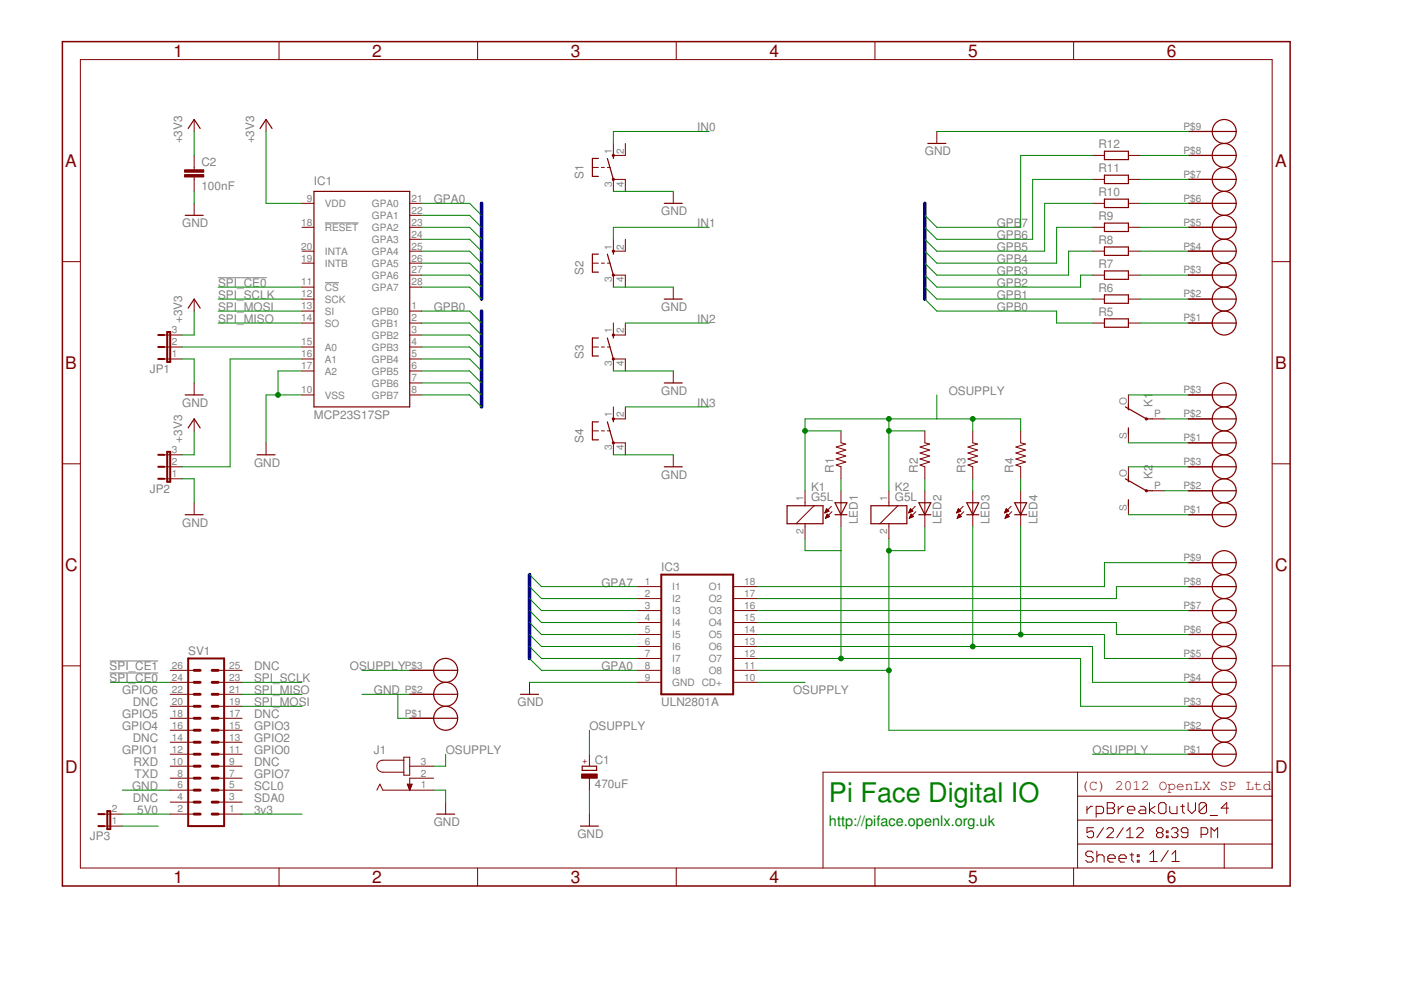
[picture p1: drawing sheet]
<svg xmlns="http://www.w3.org/2000/svg" width="297mm" height="210mm" viewBox="0 0 297 210" stroke-linecap="round" stroke-linejoin="round" font-family="sans-serif">
<defs><g id="words">
<text font-size="5.7" fill="#008000" x="175.8" y="170.1">Pi Face Digital IO</text>
<g font-size="3.7" fill="#800000">
<text x="36.8" y="12">1</text>
<text x="78.9" y="12">2</text>
<text x="121" y="12">3</text>
<text x="163.1" y="12">4</text>
<text x="205.2" y="12">5</text>
<text x="247.4" y="12">6</text>
<text x="13.8" y="35.4">A</text>
<text x="270.3" y="35.4">A</text>
<text x="13.8" y="78.2">B</text>
<text x="270.3" y="78.2">B</text>
<text x="13.8" y="121.1">C</text>
<text x="270.3" y="121.1">C</text>
<text x="13.8" y="163.9">D</text>
<text x="270.3" y="163.9">D</text>
<text x="36.8" y="187.3">1</text>
<text x="78.9" y="187.3">2</text>
<text x="121" y="187.3">3</text>
<text x="163.1" y="187.3">4</text>
<text x="205.2" y="187.3">5</text>
<text x="247.4" y="187.3">6</text>
</g>
<text font-size="3.1" fill="#800000" x="229.1" y="167.5">(C) 2012 OpenLX SP Ltd</text>
<text font-size="3.1" fill="#008000" x="175.8" y="175.2">http://piface.openlx.org.uk</text>
<g font-size="2.5" fill="#808080">
<text x="147.8" y="27.9">IN0</text>
<text x="38.6" y="30.4" transform="rotate(-90 38.6 30.4)">+3V3</text>
<text x="42.7" y="35.1">C2</text>
<text x="53.9" y="30.4" transform="rotate(-90 53.9 30.4)">+3V3</text>
<text x="196.1" y="32.9">GND</text>
<text x="232.9" y="31.5">R12</text>
<text x="42.7" y="40.2">100nF</text>
<text x="66.6" y="39.3">IC1</text>
<text x="123.7" y="38" transform="rotate(-90 123.7 38)">S1</text>
<text x="232.9" y="41.6">R10</text>
<text x="232.9" y="36.5">R11</text>
<text x="92" y="43.1">GPA0</text>
<text x="140.2" y="45.6">GND</text>
<text x="232.9" y="46.7">R9</text>
<text x="38.6" y="48.2">GND</text>
<text x="147.8" y="48.2">IN1</text>
<text x="211.3" y="53.3">GPB5</text>
<text x="211.3" y="50.7">GPB6</text>
<text x="211.3" y="48.2">GPB</text>
<text x="216.6" y="48.2">7</text>
<text x="232.9" y="51.8">R8</text>
<text x="123.7" y="58.3" transform="rotate(-90 123.7 58.3)">S2</text>
<text x="211.3" y="58.3">GPB3</text>
<text x="211.3" y="55.8">GPB4</text>
<text x="232.9" y="56.8">R7</text>
<text x="46.2" y="66">SPI_MOSI</text>
<text x="46.2" y="63.4">SPI_SCLK</text>
<text x="46.2" y="60.9">SPI_CE0</text>
<text x="92" y="66">GPB0</text>
<text x="140.2" y="66">GND</text>
<text x="211.3" y="66">GPB0</text>
<text x="211.3" y="63.4">GPB1</text>
<text x="211.3" y="60.9">GPB2</text>
<text x="232.9" y="61.9">R6</text>
<text x="38.6" y="68.5" transform="rotate(-90 38.6 68.5)">+3V3</text>
<text x="46.2" y="68.5">SPI_MISO</text>
<text x="147.8" y="68.5">IN2</text>
<text x="232.9" y="67">R5</text>
<text x="123.7" y="76.1" transform="rotate(-90 123.7 76.1)">S3</text>
<text x="31.8" y="79.2">JP1</text>
<text x="140.2" y="83.7">GND</text>
<text x="201.2" y="83.7">OSUPPLY</text>
<text x="38.6" y="86.3">GND</text>
<text x="66.6" y="88.8">MCP23S17SP</text>
<text x="147.8" y="86.3">IN3</text>
<text x="244.3" y="86.3" transform="rotate(-90 244.3 86.3)">K1</text>
<text x="38.6" y="93.9" transform="rotate(-90 38.6 93.9)">+3V3</text>
<text x="123.7" y="93.9" transform="rotate(-90 123.7 93.9)">S4</text>
<text x="53.9" y="99">GND</text>
<text x="140.2" y="101.5">GND</text>
<text x="176.8" y="100.2" transform="rotate(-90 176.8 100.2)">R1</text>
<text x="194.6" y="100.2" transform="rotate(-90 194.6 100.2)">R2</text>
<text x="204.7" y="100.2" transform="rotate(-90 204.7 100.2)">R3</text>
<text x="214.9" y="100.2" transform="rotate(-90 214.9 100.2)">R4</text>
<text x="244.3" y="101.5" transform="rotate(-90 244.3 101.5)">K2</text>
<text x="31.8" y="104.6">JP2</text>
<text x="172" y="106.2">G5L</text>
<text x="172" y="104.1">K1</text>
<text x="189.7" y="106.2">G5L</text>
<text x="189.7" y="104.1">K2</text>
<text x="38.6" y="111.7">GND</text>
<text x="181.9" y="111.2" transform="rotate(-90 181.9 111.2)">LED1</text>
<text x="199.6" y="111.2" transform="rotate(-90 199.6 111.2)">LED2</text>
<text x="209.8" y="111.2" transform="rotate(-90 209.8 111.2)">LED3</text>
<text x="219.9" y="111.2" transform="rotate(-90 219.9 111.2)">LED4</text>
<text x="127.5" y="124.4">GPA7</text>
<text x="140.2" y="121.1">IC3</text>
<text x="23.2" y="142.1">SPI_CE1</text>
<text x="39.9" y="138.8">SV1</text>
<text x="53.9" y="142.1">DNC</text>
<text x="74.2" y="142.1">OSUPPLY</text>
<text x="127.5" y="142.1">GPA0</text>
<text x="23.2" y="144.7">SPI_CE0</text>
<text x="25.9" y="147.2">GPIO6</text>
<text x="28.1" y="149.8">DNC</text>
<text x="53.9" y="149.8">SPI_MOSI</text>
<text x="53.9" y="147.2">SPI_MISO</text>
<text x="53.9" y="144.7">SPI_SCLK</text>
<text x="79.3" y="147.2">GND</text>
<text x="109.7" y="149.8">GND</text>
<text x="140.2" y="149.8">ULN2801A</text>
<text x="168.1" y="147.2">OSUPPLY</text>
<text x="25.9" y="154.8">GPIO4</text>
<text x="25.9" y="152.3">GPIO5</text>
<text x="53.9" y="154.8">GPIO3</text>
<text x="53.9" y="152.3">DNC</text>
<text x="125" y="154.8">OSUPPLY</text>
<text x="25.9" y="159.9">GPIO1</text>
<text x="28.1" y="157.4">DNC</text>
<text x="53.9" y="159.9">GPIO0</text>
<text x="53.9" y="157.4">GPIO2</text>
<text x="79.3" y="159.9">J1</text>
<text x="94.5" y="159.9">OSUPPLY</text>
<text x="126.1" y="162">C1</text>
<text x="231.6" y="159.9">OSUPPLY</text>
<text x="28" y="167.5">GND</text>
<text x="28.3" y="162.5">RXD</text>
<text x="28.6" y="165">TXD</text>
<text x="53.9" y="167.5">SCL0</text>
<text x="53.9" y="165">GPIO7</text>
<text x="53.9" y="162.5">DNC</text>
<text x="126.1" y="167.1">470uF</text>
<text x="28.1" y="170.1">DNC</text>
<text x="29.1" y="172.6">5V0</text>
<text x="53.9" y="172.6">3v3</text>
<text x="53.9" y="170.1">SDA0</text>
<text x="19.1" y="178.2">JP3</text>
<text x="92" y="175.2">GND</text>
<text x="122.4" y="177.7">GND</text>
</g>
<g font-size="2.1" fill="#808080">
<text x="250.9" y="27.5">P$9</text>
<text x="129.7" y="32.6" transform="rotate(-90 129.7 32.6)">1</text>
<text x="132.2" y="32.6" transform="rotate(-90 132.2 32.6)">2</text>
<text x="250.9" y="32.6">P$8</text>
<text x="129.7" y="39.6" transform="rotate(-90 129.7 39.6)">3</text>
<text x="132.2" y="39.6" transform="rotate(-90 132.2 39.6)">4</text>
<text x="250.9" y="37.7">P$7</text>
<text x="63.8" y="47.8">18</text>
<text x="65" y="42.8">9</text>
<text x="68.9" y="43.9">VDD</text>
<text x="78.8" y="43.9">GPA0</text>
<text x="78.8" y="46.4">GPA1</text>
<text x="87.2" y="42.8">21</text>
<text x="87.2" y="45.3">22</text>
<text x="87.2" y="47.8">23</text>
<text x="250.9" y="47.8">P$5</text>
<text x="250.9" y="42.8">P$6</text>
<text x="63.8" y="52.9">20</text>
<text x="68.9" y="48.9">RESET</text>
<text x="78.8" y="48.9">GPA2</text>
<text x="78.8" y="51.5">GPA3</text>
<text x="87.2" y="50.4">24</text>
<text x="87.2" y="52.9">25</text>
<text x="129.7" y="52.9" transform="rotate(-90 129.7 52.9)">1</text>
<text x="132.2" y="52.9" transform="rotate(-90 132.2 52.9)">2</text>
<text x="250.9" y="52.9">P$4</text>
<text x="63.8" y="55.4">19</text>
<text x="68.9" y="54">INTA</text>
<text x="68.9" y="56.6">INTB</text>
<text x="78.8" y="54">GPA4</text>
<text x="78.8" y="56.6">GPA5</text>
<text x="78.8" y="59.1">GPA6</text>
<text x="87.2" y="55.4">26</text>
<text x="87.2" y="58">27</text>
<text x="129.7" y="59.9" transform="rotate(-90 129.7 59.9)">3</text>
<text x="132.2" y="59.9" transform="rotate(-90 132.2 59.9)">4</text>
<text x="250.9" y="58">P$3</text>
<text x="63.8" y="60.5">11</text>
<text x="63.8" y="63.1">12</text>
<text x="63.8" y="65.6">13</text>
<text x="68.9" y="61.6">CS</text>
<text x="68.9" y="64.2">SCK</text>
<text x="78.8" y="61.6">GPA7</text>
<text x="87.2" y="65.6">1</text>
<text x="87.2" y="60.5">28</text>
<text x="250.9" y="63.1">P$2</text>
<text x="36.4" y="70.7">3</text>
<text x="63.8" y="68.1">14</text>
<text x="68.9" y="66.7">SI</text>
<text x="68.9" y="69.3">SO</text>
<text x="78.8" y="66.7">GPB0</text>
<text x="78.8" y="69.3">GPB1</text>
<text x="78.8" y="71.8">GPB2</text>
<text x="87.2" y="68.1">2</text>
<text x="87.2" y="70.7">3</text>
<text x="129.7" y="70.7" transform="rotate(-90 129.7 70.7)">1</text>
<text x="132.2" y="70.7" transform="rotate(-90 132.2 70.7)">2</text>
<text x="250.9" y="68.1">P$1</text>
<text x="36.4" y="75.8">1</text>
<text x="36.4" y="73.2">2</text>
<text x="63.8" y="73.2">15</text>
<text x="63.8" y="75.8">16</text>
<text x="68.9" y="74.3">A0</text>
<text x="68.9" y="76.9">A1</text>
<text x="78.8" y="74.3">GPB3</text>
<text x="78.8" y="76.9">GPB4</text>
<text x="87.2" y="73.2">4</text>
<text x="87.2" y="75.8">5</text>
<text x="129.7" y="77.7" transform="rotate(-90 129.7 77.7)">3</text>
<text x="132.2" y="77.7" transform="rotate(-90 132.2 77.7)">4</text>
<text x="63.8" y="78.3">17</text>
<text x="63.8" y="83.4">10</text>
<text x="68.9" y="79.4">A2</text>
<text x="78.8" y="79.4">GPB5</text>
<text x="78.8" y="82">GPB6</text>
<text x="87.2" y="78.3">6</text>
<text x="87.2" y="80.8">7</text>
<text x="87.2" y="83.4">8</text>
<text x="250.9" y="83.4">P$3</text>
<text x="68.9" y="84.5">VSS</text>
<text x="78.8" y="84.5">GPB7</text>
<text x="129.7" y="88.5" transform="rotate(-90 129.7 88.5)">1</text>
<text x="132.2" y="88.5" transform="rotate(-90 132.2 88.5)">2</text>
<text x="238.9" y="85.9" transform="rotate(-90 238.9 85.9)">O</text>
<text x="244.7" y="88.5">P</text>
<text x="250.9" y="88.5">P$2</text>
<text x="129.7" y="95.4" transform="rotate(-90 129.7 95.4)">3</text>
<text x="132.2" y="95.4" transform="rotate(-90 132.2 95.4)">4</text>
<text x="238.9" y="93.1" transform="rotate(-90 238.9 93.1)">S</text>
<text x="250.9" y="93.5">P$1</text>
<text x="36.4" y="101.2">1</text>
<text x="36.4" y="98.6">2</text>
<text x="36.4" y="96.1">3</text>
<text x="238.9" y="101.2" transform="rotate(-90 238.9 101.2)">O</text>
<text x="250.9" y="98.6">P$3</text>
<text x="170.3" y="106.2" transform="rotate(-90 170.3 106.2)">1</text>
<text x="188.1" y="106.2" transform="rotate(-90 188.1 106.2)">1</text>
<text x="244.7" y="103.7">P</text>
<text x="250.9" y="103.7">P$2</text>
<text x="170.3" y="113.2" transform="rotate(-90 170.3 113.2)">2</text>
<text x="188.1" y="113.2" transform="rotate(-90 188.1 113.2)">2</text>
<text x="238.9" y="108.4" transform="rotate(-90 238.9 108.4)">S</text>
<text x="250.9" y="108.8">P$1</text>
<text x="250.9" y="118.9">P$9</text>
<text x="136.7" y="124">1</text>
<text x="142.5" y="125.1">I1</text>
<text x="150.3" y="125.1">O1</text>
<text x="157.8" y="124">18</text>
<text x="250.9" y="124">P$8</text>
<text x="136.7" y="126.6">2</text>
<text x="136.7" y="129.1">3</text>
<text x="136.7" y="131.6">4</text>
<text x="142.5" y="127.7">I2</text>
<text x="142.5" y="130.2">I3</text>
<text x="150.3" y="127.7">O2</text>
<text x="150.3" y="130.2">O3</text>
<text x="157.8" y="126.6">17</text>
<text x="157.8" y="129.1">16</text>
<text x="157.8" y="131.6">15</text>
<text x="250.9" y="129.1">P$7</text>
<text x="136.7" y="134.2">5</text>
<text x="136.7" y="136.7">6</text>
<text x="142.5" y="132.7">I4</text>
<text x="142.5" y="135.3">I5</text>
<text x="142.5" y="137.8">I6</text>
<text x="150.3" y="132.7">O4</text>
<text x="150.3" y="135.3">O5</text>
<text x="150.3" y="137.8">O6</text>
<text x="157.8" y="134.2">14</text>
<text x="157.8" y="136.7">13</text>
<text x="250.9" y="134.2">P$6</text>
<text x="36.5" y="141.8">26</text>
<text x="48.6" y="141.8">25</text>
<text x="85.8" y="141.8">P$3</text>
<text x="136.7" y="139.2">7</text>
<text x="136.7" y="141.8">8</text>
<text x="142.5" y="140.4">I7</text>
<text x="142.5" y="142.9">I8</text>
<text x="150.3" y="142.9">O8</text>
<text x="150.3" y="140.4">O7</text>
<text x="157.8" y="141.8">11</text>
<text x="157.8" y="139.2">12</text>
<text x="250.9" y="139.2">P$5</text>
<text x="36.5" y="149.4">20</text>
<text x="36.5" y="146.9">22</text>
<text x="36.5" y="144.3">24</text>
<text x="48.6" y="149.4">19</text>
<text x="48.6" y="146.9">21</text>
<text x="48.6" y="144.3">23</text>
<text x="85.8" y="146.9">P$2</text>
<text x="136.7" y="144.3">9</text>
<text x="142.5" y="145.4">GND CD+</text>
<text x="157.8" y="144.3">10</text>
<text x="250.9" y="149.4">P$3</text>
<text x="250.9" y="144.3">P$4</text>
<text x="36.5" y="154.5">16</text>
<text x="36.5" y="151.9">18</text>
<text x="48.6" y="154.5">15</text>
<text x="48.6" y="151.9">17</text>
<text x="85.8" y="151.9">P$1</text>
<text x="250.9" y="154.5">P$2</text>
<text x="36.5" y="159.6">12</text>
<text x="36.5" y="157">14</text>
<text x="48.6" y="159.6">11</text>
<text x="48.6" y="157">13</text>
<text x="250.9" y="159.6">P$1</text>
<text x="36.5" y="162.1">10</text>
<text x="37.6" y="167.2">6</text>
<text x="37.6" y="164.6">8</text>
<text x="48.6" y="167.2">5</text>
<text x="48.6" y="164.6">7</text>
<text x="48.6" y="162.1">9</text>
<text x="89.2" y="162.1">3</text>
<text x="89.2" y="164.6">2</text>
<text x="89.2" y="167.2">1</text>
<text x="23.7" y="172.3">2</text>
<text x="37.6" y="172.3">2</text>
<text x="37.6" y="169.7">4</text>
<text x="48.6" y="172.3">1</text>
<text x="48.6" y="169.7">3</text>
<text x="23.7" y="174.8">1</text>
</g>
<text font-size="1.8" fill="#800000" x="124.4" y="162.1" transform="rotate(-90 124.4 162.1)">+</text>
</g></defs>
<g fill="#808080" stroke="#808080" stroke-width=".21">
<path d="M23.2 140.1h10.3z"/>
<path d="M23.2 142.7h10.3z"/>
<path d="M68.9 59.9h3z"/>
<path d="M68.9 47.3h7.1z"/>
<path d="M46.2 58.9h10.4z"/>
</g>
<g fill="#800000" stroke="#800000" stroke-width=".21">
<path d="M64 60.9h2.6z"/>
<path d="M64 63.4h2.6z"/>
<path d="M64 66h2.6z"/>
<path d="M64 68.5h2.6z"/>
<path d="M64 73.6h2.6z"/>
<path d="M64 76.1h2.6z"/>
<path d="M64 78.7h2.6z"/>
<path d="M64 48.2h2.6z"/>
<path d="M64 53.3h2.6z"/>
<path d="M64 55.8h2.6z"/>
<path d="M86.9 66h2.5z"/>
<path d="M86.9 68.5h2.5z"/>
<path d="M86.9 71h2.5z"/>
<path d="M86.9 73.6h2.5z"/>
<path d="M86.9 76.1h2.5z"/>
<path d="M86.9 78.7h2.5z"/>
<path d="M86.9 81.2h2.5z"/>
<path d="M86.9 83.7h2.5z"/>
<path d="M86.9 43.1h2.5z"/>
<path d="M86.9 45.7h2.5z"/>
<path d="M86.9 48.2h2.5z"/>
<path d="M86.9 50.7h2.5z"/>
<path d="M86.9 53.3h2.5z"/>
<path d="M86.9 55.8h2.5z"/>
<path d="M86.9 58.3h2.5z"/>
<path d="M86.9 60.9h2.5z"/>
<path d="M64 43.1h2.6z"/>
<path d="M64 83.7h2.6z"/>
<path d="M198.6 27.9v2.5z"/>
<path d="M56.4 93.9v2.5z"/>
<path d="M170.7 111.7v2.5z"/>
<path d="M170.7 104.1v2.5z"/>
<path d="M170.7 111v.7z"/>
<path d="M170.7 106.6v.6z"/>
<path d="M168.8 111l3.8-3.8z"/>
<path d="M239.2 83.7v2.6z"/>
<path d="M239.2 91.4v2.5z"/>
<path d="M244.3 88.8h2.6z"/>
<path d="M188.5 111.7v2.5z"/>
<path d="M188.5 104.1v2.5z"/>
<path d="M188.5 111v.7z"/>
<path d="M188.5 106.6v.6z"/>
<path d="M186.6 111l3.8-3.8z"/>
<path d="M239.2 99v2.5z"/>
<path d="M239.2 106.6v2.5z"/>
<path d="M244.3 104.1h2.6z"/>
<path d="M178.3 109.1v2.6z"/>
<path d="M178.3 104.1v2.5z"/>
<path d="M178.3 106.6v2.5z"/>
<path d="M176.3 107.4l-1.4 1.4z"/>
<path d="M176.4 108.5l-1.4 1.4z"/>
<path d="M175.3 107.9l-.4 .9z"/>
<path d="M175.3 107.9l.5 .5z"/>
<path d="M174.9 108.8l.9-.4z"/>
<path d="M174.9 108.6h.3z"/>
<path d="M175 108.5h.4z"/>
<path d="M175 108.4h.7z"/>
<path d="M175.1 108.3h.6z"/>
<path d="M175.1 108.1h.4z"/>
<path d="M175.2 108h.2z"/>
<path d="M175.4 109l-.4 .9z"/>
<path d="M175.4 109l.5 .5z"/>
<path d="M175 109.9l.9-.4z"/>
<path d="M175.1 109.7h.3z"/>
<path d="M175.1 109.6h.6z"/>
<path d="M175.2 109.5h.6z"/>
<path d="M175.2 109.3h.5z"/>
<path d="M175.3 109.2h.3z"/>
<path d="M175.3 109.1h.2z"/>
<path d="M269.7 179v5z"/>
<path d="M269.7 173.9v5.1z"/>
<path d="M269.7 168.8v5.1z"/>
<path d="M269.7 163.7v5.1z"/>
<path d="M174.5 163.7v20.3z"/>
<path d="M174.5 163.7h54z"/>
<path d="M228.5 163.7h41.2z"/>
<path d="M259.6 179v5z"/>
<path d="M259.6 179h10.1z"/>
<path d="M228.5 179h31.1z"/>
<path d="M228.5 179v5z"/>
<path d="M228.5 173.9v5.1z"/>
<path d="M228.5 173.9h41.2z"/>
<path d="M228.5 168.8v5.1z"/>
<path d="M228.5 168.8h41.2z"/>
<path d="M228.5 163.7v5.1z"/>
<path d="M230.5 171v1.5z"/>
<path d="M230.5 171.7l.7-.7z"/>
<path d="M231.2 171h.4z"/>
<path d="M232.4 171v2.3z"/>
<path d="M232.4 171h1.2z"/>
<path d="M233.6 171l.4 .3z"/>
<path d="M234 171.3v.8z"/>
<path d="M234 172.1l-.4 .4z"/>
<path d="M232.4 172.5h1.2z"/>
<path d="M234.8 170.2v2.3z"/>
<path d="M234.8 170.2h1.1z"/>
<path d="M235.9 170.2l.4 .4z"/>
<path d="M236.3 170.6v.4z"/>
<path d="M236.3 171l-.4 .3z"/>
<path d="M235.9 171.3l.4 .4z"/>
<path d="M236.3 171.7v.4z"/>
<path d="M236.3 172.1l-.4 .4z"/>
<path d="M234.8 172.5h1.1z"/>
<path d="M234.8 171.3h1.1z"/>
<path d="M237.1 171v1.5z"/>
<path d="M237.9 171l-.8 .7z"/>
<path d="M237.9 171h.4z"/>
<path d="M239.4 172.5h.8z"/>
<path d="M239 172.1l.4 .4z"/>
<path d="M239 171.3v.8z"/>
<path d="M239 171.3l.4-.3z"/>
<path d="M239.4 171h.8z"/>
<path d="M240.2 171l.4 .3z"/>
<path d="M240.6 171.3v.4z"/>
<path d="M239 171.7h1.6z"/>
<path d="M241.8 171h.7z"/>
<path d="M242.5 171l.4 .3z"/>
<path d="M242.9 171.3v1.2z"/>
<path d="M241.8 172.5h1.1z"/>
<path d="M241.4 172.1l.4 .4z"/>
<path d="M241.4 172.1l.4-.4z"/>
<path d="M241.8 171.7h1.1z"/>
<path d="M243.7 170.2v2.3z"/>
<path d="M243.7 171.7l1.2 .8z"/>
<path d="M243.7 171.7l1.2-.7z"/>
<path d="M246.1 170.2h.7z"/>
<path d="M245.7 170.6l.4-.4z"/>
<path d="M245.7 170.6v1.5z"/>
<path d="M245.7 172.1l.4 .4z"/>
<path d="M246.1 172.5h.7z"/>
<path d="M246.8 172.5l.4-.4z"/>
<path d="M247.2 170.6v1.5z"/>
<path d="M246.8 170.2l.4 .4z"/>
<path d="M248 171v1.1z"/>
<path d="M248 172.1l.4 .4z"/>
<path d="M248.4 172.5h1.2z"/>
<path d="M249.6 171v1.5z"/>
<path d="M250.7 170.6v1.5z"/>
<path d="M250.7 172.1l.4 .4z"/>
<path d="M250.3 171h.8z"/>
<path d="M251.9 170.2v1.5z"/>
<path d="M251.9 171.7l.8 .8z"/>
<path d="M252.7 172.5l.8-.8z"/>
<path d="M253.5 170.2v1.5z"/>
<path d="M254.2 170.6v1.5z"/>
<path d="M254.2 170.6l.4-.4z"/>
<path d="M254.6 170.2h.8z"/>
<path d="M255.4 170.2l.4 .4z"/>
<path d="M255.8 170.6v1.5z"/>
<path d="M255.8 172.1l-.4 .4z"/>
<path d="M254.6 172.5h.8z"/>
<path d="M254.2 172.1l.4 .4z"/>
<path d="M254.2 172.1l1.6-1.5z"/>
<path d="M256.6 172.9h1.5z"/>
<path d="M260.1 170.2v2.3z"/>
<path d="M258.9 171.3l1.2-1.1z"/>
<path d="M258.9 171.3h1.6z"/>
<path d="M230.5 175.5h1.4z"/>
<path d="M230.5 175.5v1z"/>
<path d="M230.5 176.5l.7-.3z"/>
<path d="M231.2 176.2h.3z"/>
<path d="M231.5 176.2l.4 .3z"/>
<path d="M231.9 176.5v.7z"/>
<path d="M231.9 177.2l-.4 .4z"/>
<path d="M230.8 177.6h.7z"/>
<path d="M230.5 177.2l.3 .4z"/>
<path d="M234 175.5l-1.4 2.1z"/>
<path d="M234.7 177.6h1.4z"/>
<path d="M236.1 176.2l-1.4 1.4z"/>
<path d="M236.1 175.8v.4z"/>
<path d="M235.7 175.5l.4 .3z"/>
<path d="M235 175.5h.7z"/>
<path d="M235 175.5l-.3 .3z"/>
<path d="M238.2 175.5l-1.4 2.1z"/>
<path d="M238.9 176.2l.7-.7z"/>
<path d="M239.6 175.5v2.1z"/>
<path d="M238.9 177.6h1.4z"/>
<path d="M241 177.6h1.4z"/>
<path d="M242.4 176.2l-1.4 1.4z"/>
<path d="M242.4 175.8v.4z"/>
<path d="M242 175.5l.4 .3z"/>
<path d="M241.3 175.5h.7z"/>
<path d="M241.3 175.5l-.3 .3z"/>
<path d="M245.5 175.5l-.3 .3z"/>
<path d="M245.5 175.5h.7z"/>
<path d="M246.2 175.5l.4 .3z"/>
<path d="M246.6 175.8v.4z"/>
<path d="M246.6 176.2l-.4 .3z"/>
<path d="M246.2 176.5l.4 .4z"/>
<path d="M246.6 176.9v.3z"/>
<path d="M246.6 177.2l-.4 .4z"/>
<path d="M245.5 177.6h.7z"/>
<path d="M245.2 177.2l.3 .4z"/>
<path d="M245.2 176.9v.3z"/>
<path d="M245.5 176.5l-.3 .4z"/>
<path d="M245.2 176.2l.3 .3z"/>
<path d="M245.2 175.8v.4z"/>
<path d="M245.5 176.5h.7z"/>
<path d="M247.3 176.2h.3z"/>
<path d="M247.6 176.2v.3z"/>
<path d="M247.3 176.5h.3z"/>
<path d="M247.3 176.2v.3z"/>
<path d="M247.3 177.2h.3z"/>
<path d="M247.6 177.2v.4z"/>
<path d="M247.3 177.6h.3z"/>
<path d="M247.3 177.2v.4z"/>
<path d="M248.7 175.5l-.4 .3z"/>
<path d="M248.7 175.5h.7z"/>
<path d="M249.4 175.5l.3 .3z"/>
<path d="M249.7 175.8v.4z"/>
<path d="M249.7 176.2l-.3 .3z"/>
<path d="M249 176.5h.4z"/>
<path d="M249.4 176.5l.3 .4z"/>
<path d="M249.7 176.9v.3z"/>
<path d="M249.7 177.2l-.3 .4z"/>
<path d="M248.7 177.6h.7z"/>
<path d="M248.3 177.2l.4 .4z"/>
<path d="M250.4 177.2l.4 .4z"/>
<path d="M250.8 177.6h.7z"/>
<path d="M251.5 177.6l.4-.4z"/>
<path d="M251.9 175.8v1.4z"/>
<path d="M251.5 175.5l.4 .3z"/>
<path d="M250.8 175.5h.7z"/>
<path d="M250.8 175.5l-.4 .3z"/>
<path d="M250.4 175.8v.4z"/>
<path d="M250.4 176.2l.4 .3z"/>
<path d="M250.8 176.5h1.1z"/>
<path d="M254.7 175.5v2.1z"/>
<path d="M254.7 175.5h1z"/>
<path d="M255.7 175.5l.4 .3z"/>
<path d="M256.1 175.8v.7z"/>
<path d="M256.1 176.5l-.4 .4z"/>
<path d="M254.7 176.9h1z"/>
<path d="M256.8 175.5v2.1z"/>
<path d="M256.8 175.5l.7 .7z"/>
<path d="M257.5 176.2l.7-.7z"/>
<path d="M258.2 175.5v2.1z"/>
<path d="M244.6 180.3l-.8 .8z"/>
<path d="M244.6 180.3v2.4z"/>
<path d="M243.8 182.7h1.6z"/>
<path d="M247.7 180.3l-1.6 2.4z"/>
<path d="M248.5 181.1l.8-.8z"/>
<path d="M249.3 180.3v2.4z"/>
<path d="M248.5 182.7h1.5z"/>
<path d="M231.4 180.5l.4 .3z"/>
<path d="M230.6 180.5h.8z"/>
<path d="M230.2 180.8l.4-.3z"/>
<path d="M230.2 180.8v.4z"/>
<path d="M230.2 181.2l.4 .4z"/>
<path d="M230.6 181.6h.8z"/>
<path d="M231.4 181.6l.4 .4z"/>
<path d="M231.8 182v.4z"/>
<path d="M231.8 182.4l-.4 .4z"/>
<path d="M230.6 182.8h.8z"/>
<path d="M230.2 182.4l.4 .4z"/>
<path d="M232.6 180.5v2.3z"/>
<path d="M232.6 181.6l.3-.4z"/>
<path d="M232.9 181.2h.8z"/>
<path d="M233.7 181.2l.4 .4z"/>
<path d="M234.1 181.6v1.2z"/>
<path d="M235.3 182.8h.7z"/>
<path d="M234.9 182.4l.4 .4z"/>
<path d="M234.9 181.6v.8z"/>
<path d="M234.9 181.6l.4-.4z"/>
<path d="M235.3 181.2h.7z"/>
<path d="M236 181.2l.4 .4z"/>
<path d="M236.4 181.6v.4z"/>
<path d="M234.9 182h1.5z"/>
<path d="M237.6 182.8h.8z"/>
<path d="M237.2 182.4l.4 .4z"/>
<path d="M237.2 181.6v.8z"/>
<path d="M237.2 181.6l.4-.4z"/>
<path d="M237.6 181.2h.8z"/>
<path d="M238.4 181.2l.4 .4z"/>
<path d="M238.8 181.6v.4z"/>
<path d="M237.2 182h1.6z"/>
<path d="M240 180.8v1.6z"/>
<path d="M240 182.4l.3 .4z"/>
<path d="M239.6 181.2h.7z"/>
<path d="M241.1 181.2h.4z"/>
<path d="M241.5 181.2v.4z"/>
<path d="M241.1 181.6h.4z"/>
<path d="M241.1 181.2v.4z"/>
<path d="M241.1 182.4h.4z"/>
<path d="M241.5 182.4v.4z"/>
<path d="M241.1 182.8h.4z"/>
<path d="M241.1 182.4v.4z"/>
<path d="M17 12.6v171.4z"/>
<path d="M13.2 55.5h3.8z"/>
<path d="M13.2 98.3h3.8z"/>
<path d="M13.2 141.2h3.8z"/>
<path d="M17 184h252.7z"/>
<path d="M59.2 184v3.9z"/>
<path d="M101.3 184v3.9z"/>
<path d="M143.4 184v3.9z"/>
<path d="M185.5 184v3.9z"/>
<path d="M227.6 184v3.9z"/>
<path d="M269.7 12.6v171.4z"/>
<path d="M269.7 55.5h3.8z"/>
<path d="M269.7 98.3h3.8z"/>
<path d="M269.7 141.2h3.8z"/>
<path d="M17 12.6h252.7z"/>
<path d="M59.2 8.8v3.8z"/>
<path d="M101.3 8.8v3.8z"/>
<path d="M143.4 8.8v3.8z"/>
<path d="M185.5 8.8v3.8z"/>
<path d="M227.6 8.8v3.8z"/>
<path d="M196.1 109.1v2.6z"/>
<path d="M196.1 104.1v2.5z"/>
<path d="M196.1 106.6v2.5z"/>
<path d="M194.1 107.4l-1.4 1.4z"/>
<path d="M194.2 108.5l-1.4 1.4z"/>
<path d="M193 107.9l-.3 .9z"/>
<path d="M193 107.9l.5 .5z"/>
<path d="M192.7 108.8l.8-.4z"/>
<path d="M192.7 108.6h.2z"/>
<path d="M192.8 108.5h.4z"/>
<path d="M192.8 108.4h.7z"/>
<path d="M192.9 108.3h.5z"/>
<path d="M192.9 108.1h.4z"/>
<path d="M193 108h.2z"/>
<path d="M193.2 109l-.4 .9z"/>
<path d="M193.2 109l.5 .5z"/>
<path d="M192.8 109.9l.9-.4z"/>
<path d="M192.8 109.7h.4z"/>
<path d="M192.9 109.6h.6z"/>
<path d="M193 109.5h.6z"/>
<path d="M193 109.3h.5z"/>
<path d="M193.1 109.2h.3z"/>
<path d="M193.1 109.1h.2z"/>
<path d="M206.2 109.1v2.6z"/>
<path d="M206.2 104.1v2.5z"/>
<path d="M206.2 106.6v2.5z"/>
<path d="M204.2 107.4l-1.4 1.4z"/>
<path d="M204.3 108.5l-1.4 1.4z"/>
<path d="M203.2 107.9l-.4 .9z"/>
<path d="M203.2 107.9l.5 .5z"/>
<path d="M202.8 108.8l.9-.4z"/>
<path d="M202.9 108.6h.2z"/>
<path d="M202.9 108.5h.5z"/>
<path d="M203 108.4h.7z"/>
<path d="M203 108.3h.6z"/>
<path d="M203.1 108.1h.4z"/>
<path d="M203.1 108h.3z"/>
<path d="M203.3 109l-.4 .9z"/>
<path d="M203.3 109l.5 .5z"/>
<path d="M202.9 109.9l.9-.4z"/>
<path d="M203 109.7h.3z"/>
<path d="M203.1 109.6h.5z"/>
<path d="M203.1 109.5h.7z"/>
<path d="M203.2 109.3h.5z"/>
<path d="M203.2 109.2h.3z"/>
<path d="M203.3 109.1h.1z"/>
<path d="M216.4 109.1v2.6z"/>
<path d="M216.4 104.1v2.5z"/>
<path d="M216.4 106.6v2.5z"/>
<path d="M214.4 107.4l-1.4 1.4z"/>
<path d="M214.5 108.5l-1.4 1.4z"/>
<path d="M213.4 107.9l-.4 .9z"/>
<path d="M213.4 107.9l.5 .5z"/>
<path d="M213 108.8l.9-.4z"/>
<path d="M213 108.6h.3z"/>
<path d="M213.1 108.5h.4z"/>
<path d="M213.1 108.4h.7z"/>
<path d="M213.2 108.3h.6z"/>
<path d="M213.2 108.1h.4z"/>
<path d="M213.3 108h.2z"/>
<path d="M213.5 109l-.4 .9z"/>
<path d="M213.5 109l.5 .5z"/>
<path d="M213.1 109.9l.9-.4z"/>
<path d="M213.2 109.7h.3z"/>
<path d="M213.2 109.6h.6z"/>
<path d="M213.3 109.5h.6z"/>
<path d="M213.3 109.3h.5z"/>
<path d="M213.4 109.2h.3z"/>
<path d="M213.4 109.1h.2z"/>
<path d="M178.3 91.4v2.5z"/>
<path d="M178.3 99v2.5z"/>
<path d="M177.3 98.6l1 .4z"/>
<path d="M177.3 98.6l2-.6z"/>
<path d="M177.3 97.3l2 .7z"/>
<path d="M177.3 97.3l2-.6z"/>
<path d="M177.3 96.1l2 .6z"/>
<path d="M177.3 96.1l2-.7z"/>
<path d="M177.3 94.8l2 .6z"/>
<path d="M177.3 94.8l2-.7z"/>
<path d="M178.3 93.9l1 .2z"/>
<path d="M196.1 91.4v2.5z"/>
<path d="M196.1 99v2.5z"/>
<path d="M195.1 98.6l1 .4z"/>
<path d="M195.1 98.6l2-.6z"/>
<path d="M195.1 97.3l2 .7z"/>
<path d="M195.1 97.3l2-.6z"/>
<path d="M195.1 96.1l2 .6z"/>
<path d="M195.1 96.1l2-.7z"/>
<path d="M195.1 94.8l2 .6z"/>
<path d="M195.1 94.8l2-.7z"/>
<path d="M196.1 93.9l1 .2z"/>
<path d="M206.2 91.4v2.5z"/>
<path d="M206.2 99v2.5z"/>
<path d="M205.2 98.6l1 .4z"/>
<path d="M205.2 98.6l2.1-.6z"/>
<path d="M205.2 97.3l2.1 .7z"/>
<path d="M205.2 97.3l2.1-.6z"/>
<path d="M205.2 96.1l2.1 .6z"/>
<path d="M205.2 96.1l2.1-.7z"/>
<path d="M205.2 94.8l2.1 .6z"/>
<path d="M205.2 94.8l2.1-.7z"/>
<path d="M206.2 93.9l1.1 .2z"/>
<path d="M216.4 91.4v2.5z"/>
<path d="M216.4 99v2.5z"/>
<path d="M215.4 98.6l1 .4z"/>
<path d="M215.4 98.6l2-.6z"/>
<path d="M215.4 97.3l2 .7z"/>
<path d="M215.4 97.3l2-.6z"/>
<path d="M215.4 96.1l2 .6z"/>
<path d="M215.4 96.1l2-.7z"/>
<path d="M215.4 94.8l2 .6z"/>
<path d="M215.4 94.8l2-.7z"/>
<path d="M216.4 93.9l1 .2z"/>
<path d="M46.2 172.6h5.1z"/>
<path d="M46.2 170.1h5.1z"/>
<path d="M46.2 167.5h5.1z"/>
<path d="M36.1 172.6h5.1z"/>
<path d="M36.1 170.1h5.1z"/>
<path d="M36.1 167.5h5.1z"/>
<path d="M46.2 165h5.1z"/>
<path d="M46.2 162.5h5.1z"/>
<path d="M36.1 165h5.1z"/>
<path d="M36.1 162.5h5.1z"/>
<path d="M46.2 159.9h5.1z"/>
<path d="M46.2 157.4h5.1z"/>
<path d="M46.2 154.8h5.1z"/>
<path d="M36.1 159.9h5.1z"/>
<path d="M36.1 157.4h5.1z"/>
<path d="M36.1 154.8h5.1z"/>
<path d="M46.2 152.3h5.1z"/>
<path d="M46.2 149.8h5.1z"/>
<path d="M36.1 152.3h5.1z"/>
<path d="M36.1 149.8h5.1z"/>
<path d="M46.2 147.2h5.1z"/>
<path d="M46.2 144.7h5.1z"/>
<path d="M46.2 142.1h5.1z"/>
<path d="M36.1 147.2h5.1z"/>
<path d="M36.1 144.7h5.1z"/>
<path d="M36.1 142.1h5.1z"/>
<path d="M125 165v2.5z"/>
<path d="M125 159.9v2.6z"/>
<path d="M125 172.6v2.6z"/>
<path d="M41.2 33v2.5z"/>
<path d="M41.2 38v2.6z"/>
<path d="M41.2 35.5v.5z"/>
<path d="M41.2 37.5v.5z"/>
<path d="M41.2 43.1v2.6z"/>
<path d="M36.1 76.1h2.5z"/>
<path d="M36.1 73.6h2.5z"/>
<path d="M36.1 71h2.5z"/>
<path d="M34.8 71h1.3z"/>
<path d="M34.8 73.6h1.3z"/>
<path d="M34.8 76.1h1.3z"/>
<path d="M41.2 81.2v2.5z"/>
<path d="M56.4 25.3v2.6z"/>
<path d="M41.2 63.4v2.6z"/>
<path d="M36.1 101.5h2.5z"/>
<path d="M36.1 99h2.5z"/>
<path d="M36.1 96.4h2.5z"/>
<path d="M34.8 96.4h1.3z"/>
<path d="M34.8 99h1.3z"/>
<path d="M34.8 101.5h1.3z"/>
<path d="M41.2 106.6v2.5z"/>
<path d="M41.2 88.8v2.6z"/>
<path d="M41.2 25.3v2.6z"/>
<path d="M135.1 124.4h5.1z"/>
<path d="M135.1 126.9h5.1z"/>
<path d="M135.1 129.5h5.1z"/>
<path d="M135.1 132h5.1z"/>
<path d="M135.1 134.5h5.1z"/>
<path d="M135.1 137.1h5.1z"/>
<path d="M135.1 139.6h5.1z"/>
<path d="M135.1 142.1h5.1z"/>
<path d="M155.4 142.1h5.1z"/>
<path d="M155.4 124.4h5.1z"/>
<path d="M155.4 126.9h5.1z"/>
<path d="M155.4 129.5h5.1z"/>
<path d="M155.4 132h5.1z"/>
<path d="M155.4 134.5h5.1z"/>
<path d="M155.4 137.1h5.1z"/>
<path d="M155.4 139.6h5.1z"/>
<path d="M155.4 144.7h5.1z"/>
<path d="M135.1 144.7h5.1z"/>
<path d="M112.3 144.7v2.5z"/>
<path d="M86.9 162.5h5z"/>
<path d="M86.9 165h5z"/>
<path d="M86.9 167.5h5z"/>
<path d="M81.2 161.2h4.4z"/>
<path d="M85.6 161.2v2.5z"/>
<path d="M81.2 163.7h4.4z"/>
<path d="M85.6 163.7v.7z"/>
<path d="M85.6 164.4h1.3z"/>
<path d="M86.9 160.5v3.9z"/>
<path d="M85.6 160.5h1.3z"/>
<path d="M85.6 160.5v.7z"/>
<path d="M81.2 167.5h5.7z"/>
<path d="M80.5 166.3l.7 1.2z"/>
<path d="M80.5 166.3l-.6 1.2z"/>
<path d="M86.9 165v2.5z"/>
<path d="M86.4 166.3l.5 1.2z"/>
<path d="M86.4 166.3h1z"/>
<path d="M87.4 166.3l-.5 1.2z"/>
<path d="M86.8 167.3h.2z"/>
<path d="M86.8 167.2h.2z"/>
<path d="M86.7 167.1h.4z"/>
<path d="M86.7 167h.4z"/>
<path d="M86.6 166.9h.5z"/>
<path d="M86.6 166.7h.6z"/>
<path d="M86.5 166.6h.7z"/>
<path d="M86.5 166.5h.8z"/>
<path d="M86.4 166.4h.9z"/>
<path d="M23.4 175.2h2.5z"/>
<path d="M22.1 175.2h1.3z"/>
<path d="M23.4 172.6h2.5z"/>
<path d="M22.1 172.6h1.3z"/>
<path d="M94.5 170.1v2.5z"/>
<path d="M239.2 48.2h2.6z"/>
<path d="M231.6 48.2h2.6z"/>
<path d="M239.2 53.3h2.6z"/>
<path d="M231.6 53.3h2.6z"/>
<path d="M239.2 58.3h2.6z"/>
<path d="M231.6 58.3h2.6z"/>
<path d="M239.2 63.4h2.6z"/>
<path d="M231.6 63.4h2.6z"/>
<path d="M239.2 68.5h2.6z"/>
<path d="M231.6 68.5h2.6z"/>
<path d="M251.9 68.5h5.1z"/>
<path d="M251.9 63.4h5.1z"/>
<path d="M251.9 58.3h5.1z"/>
<path d="M251.9 53.3h5.1z"/>
<path d="M251.9 48.2h5.1z"/>
<path d="M251.9 43.1h5.1z"/>
<path d="M251.9 38h5.1z"/>
<path d="M251.9 33h5.1z"/>
<path d="M251.9 27.9h5.1z"/>
<path d="M239.2 43.1h2.6z"/>
<path d="M231.6 43.1h2.6z"/>
<path d="M239.2 38h2.6z"/>
<path d="M231.6 38h2.6z"/>
<path d="M239.2 33h2.6z"/>
<path d="M231.6 33h2.6z"/>
<path d="M251.9 159.9h5.1z"/>
<path d="M251.9 154.8h5.1z"/>
<path d="M251.9 149.8h5.1z"/>
<path d="M251.9 144.7h5.1z"/>
<path d="M251.9 139.6h5.1z"/>
<path d="M251.9 134.5h5.1z"/>
<path d="M251.9 129.5h5.1z"/>
<path d="M251.9 124.4h5.1z"/>
<path d="M251.9 119.3h5.1z"/>
<path d="M86.9 152.3h5z"/>
<path d="M86.9 147.2h5z"/>
<path d="M86.9 142.1h5z"/>
<path d="M251.9 109.1h5.1z"/>
<path d="M251.9 104.1h5.1z"/>
<path d="M251.9 99h5.1z"/>
<path d="M251.9 93.9h5.1z"/>
<path d="M251.9 88.8h5.1z"/>
<path d="M251.9 83.7h5.1z"/>
<path d="M130 38v2.6z"/>
<path d="M130 30.4v2.6z"/>
<path d="M132.6 30.4v2.6z"/>
<path d="M132.6 38v2.6z"/>
<path d="M127.5 35.5h.6z"/>
<path d="M128.8 35.5h.6z"/>
<path d="M125.6 35.5h1.3z"/>
<path d="M130 33h2.6z"/>
<path d="M130 38h2.6z"/>
<path d="M130 58.3v2.6z"/>
<path d="M130 50.7v2.6z"/>
<path d="M132.6 50.7v2.6z"/>
<path d="M132.6 58.3v2.6z"/>
<path d="M127.5 55.8h.6z"/>
<path d="M128.8 55.8h.6z"/>
<path d="M125.6 55.8h1.3z"/>
<path d="M130 53.3h2.6z"/>
<path d="M130 58.3h2.6z"/>
<path d="M130 76.1v2.6z"/>
<path d="M130 68.5v2.5z"/>
<path d="M132.6 68.5v2.5z"/>
<path d="M132.6 76.1v2.6z"/>
<path d="M127.5 73.6h.6z"/>
<path d="M128.8 73.6h.6z"/>
<path d="M125.6 73.6h1.3z"/>
<path d="M130 71h2.6z"/>
<path d="M130 76.1h2.6z"/>
<path d="M130 93.9v2.5z"/>
<path d="M130 86.3v2.5z"/>
<path d="M132.6 86.3v2.5z"/>
<path d="M132.6 93.9v2.5z"/>
<path d="M127.5 91.4h.6z"/>
<path d="M128.8 91.4h.6z"/>
<path d="M125.6 91.4h1.3z"/>
<path d="M130 88.8h2.6z"/>
<path d="M130 93.9h2.6z"/>
<path d="M142.7 40.6v2.5z"/>
<path d="M142.7 60.9v2.5z"/>
<path d="M142.7 78.7v2.5z"/>
<path d="M142.7 96.4v2.6z"/>
</g>
<g fill="#800000" stroke="#800000" stroke-width=".25">
<path d="M66.6 40.6h20.3z"/>
<path d="M86.9 40.6v45.7z"/>
<path d="M66.6 86.3h20.3z"/>
<path d="M66.6 40.6v45.7z"/>
<path d="M196.7 30.4h3.8z"/>
<path d="M54.5 96.4h3.8z"/>
<path d="M166.9 111h1.9z"/>
<path d="M174.5 107.2v3.8z"/>
<path d="M172.6 107.2h1.9z"/>
<path d="M166.9 107.2v3.8z"/>
<path d="M170.7 111h3.8z"/>
<path d="M166.9 107.2h3.8z"/>
<path d="M168.8 111h1.9z"/>
<path d="M170.7 107.2h1.9z"/>
<path d="M239.2 85.6v1.3z"/>
<path d="M239.2 90.7v1.3z"/>
<path d="M238.6 86.3l4.5 2.5z"/>
<path d="M243.1 88.8h1.2z"/>
<path d="M184.7 111h1.9z"/>
<path d="M192.3 107.2v3.8z"/>
<path d="M190.4 107.2h1.9z"/>
<path d="M184.7 107.2v3.8z"/>
<path d="M188.5 111h3.8z"/>
<path d="M184.7 107.2h3.8z"/>
<path d="M186.6 111h1.9z"/>
<path d="M188.5 107.2h1.9z"/>
<path d="M239.2 100.9v1.2z"/>
<path d="M239.2 106v1.2z"/>
<path d="M238.6 101.5l4.5 2.6z"/>
<path d="M243.1 104.1h1.2z"/>
<path d="M179.6 106.6l-1.3 2.5z"/>
<path d="M177 106.6l1.3 2.5z"/>
<path d="M178.3 109.1h1.3z"/>
<path d="M177 109.1h1.3z"/>
<path d="M178.3 106.6h1.3z"/>
<path d="M177 106.6h1.3z"/>
<path d="M197.4 106.6l-1.3 2.5z"/>
<path d="M194.8 106.6l1.3 2.5z"/>
<path d="M196.1 109.1h1.3z"/>
<path d="M194.8 109.1h1.3z"/>
<path d="M196.1 106.6h1.3z"/>
<path d="M194.8 106.6h1.3z"/>
<path d="M207.5 106.6l-1.3 2.5z"/>
<path d="M205 106.6l1.2 2.5z"/>
<path d="M206.2 109.1h1.3z"/>
<path d="M205 109.1h1.2z"/>
<path d="M206.2 106.6h1.3z"/>
<path d="M205 106.6h1.2z"/>
<path d="M217.7 106.6l-1.3 2.5z"/>
<path d="M215.1 106.6l1.3 2.5z"/>
<path d="M216.4 109.1h1.3z"/>
<path d="M215.1 109.1h1.3z"/>
<path d="M216.4 106.6h1.3z"/>
<path d="M215.1 106.6h1.3z"/>
<path d="M123.4 163.3h3.1z"/>
<path d="M126.5 162.5v.8z"/>
<path d="M123.4 162.5v.8z"/>
<path d="M123.4 162.5h3.1z"/>
<path d="M123.1 175.2h3.8z"/>
<path d="M39.3 45.7h3.8z"/>
<path d="M39.3 83.7h3.8z"/>
<path d="M56.4 25.3l1.3 1.9z"/>
<path d="M56.4 25.3l-1.3 1.9z"/>
<path d="M41.2 63.4l1.2 1.9z"/>
<path d="M41.2 63.4l-1.3 1.9z"/>
<path d="M39.3 109.1h3.8z"/>
<path d="M41.2 88.8l1.2 1.9z"/>
<path d="M41.2 88.8l-1.3 1.9z"/>
<path d="M41.2 25.3l1.2 1.9z"/>
<path d="M41.2 25.3l-1.3 1.9z"/>
<path d="M110.4 147.2h3.8z"/>
<path d="M92.6 172.6h3.8z"/>
<path d="M234.2 49.1h5z"/>
<path d="M234.2 47.3h5z"/>
<path d="M239.2 47.3v1.8z"/>
<path d="M234.2 47.3v1.8z"/>
<path d="M234.2 54.1h5z"/>
<path d="M234.2 52.4h5z"/>
<path d="M239.2 52.4v1.7z"/>
<path d="M234.2 52.4v1.7z"/>
<path d="M234.2 59.2h5z"/>
<path d="M234.2 57.4h5z"/>
<path d="M239.2 57.4v1.8z"/>
<path d="M234.2 57.4v1.8z"/>
<path d="M234.2 64.3h5z"/>
<path d="M234.2 62.5h5z"/>
<path d="M239.2 62.5v1.8z"/>
<path d="M234.2 62.5v1.8z"/>
<path d="M234.2 69.4h5z"/>
<path d="M234.2 67.6h5z"/>
<path d="M239.2 67.6v1.8z"/>
<path d="M234.2 67.6v1.8z"/>
<path d="M251.9 68.5h10.2z"/>
<path d="M251.9 63.4h10.2z"/>
<path d="M251.9 58.3h10.2z"/>
<path d="M251.9 53.3h10.2z"/>
<path d="M251.9 48.2h10.2z"/>
<path d="M251.9 43.1h10.2z"/>
<path d="M251.9 38h10.2z"/>
<path d="M251.9 33h10.2z"/>
<path d="M251.9 27.9h10.2z"/>
<path d="M234.2 44h5z"/>
<path d="M234.2 42.2h5z"/>
<path d="M239.2 42.2v1.8z"/>
<path d="M234.2 42.2v1.8z"/>
<path d="M234.2 38.9h5z"/>
<path d="M234.2 37.1h5z"/>
<path d="M239.2 37.1v1.8z"/>
<path d="M234.2 37.1v1.8z"/>
<path d="M234.2 33.8h5z"/>
<path d="M234.2 32.1h5z"/>
<path d="M239.2 32.1v1.7z"/>
<path d="M234.2 32.1v1.7z"/>
<path d="M251.9 159.9h10.2z"/>
<path d="M251.9 154.8h10.2z"/>
<path d="M251.9 149.8h10.2z"/>
<path d="M251.9 144.7h10.2z"/>
<path d="M251.9 139.6h10.2z"/>
<path d="M251.9 134.5h10.2z"/>
<path d="M251.9 129.5h10.2z"/>
<path d="M251.9 124.4h10.2z"/>
<path d="M251.9 119.3h10.2z"/>
<path d="M86.9 152.3h10.1z"/>
<path d="M86.9 147.2h10.1z"/>
<path d="M86.9 142.1h10.1z"/>
<path d="M251.9 109.1h10.2z"/>
<path d="M251.9 104.1h10.2z"/>
<path d="M251.9 99h10.2z"/>
<path d="M251.9 93.9h10.2z"/>
<path d="M251.9 88.8h10.2z"/>
<path d="M251.9 83.7h10.2z"/>
<path d="M130 33v.6z"/>
<path d="M125.6 33.6h1.3z"/>
<path d="M125.6 37.4h1.3z"/>
<path d="M125.6 33.6v1.9z"/>
<path d="M125.6 35.5v1.9z"/>
<path d="M128.8 33.6l1.2 4.4z"/>
<path d="M130 53.3v.6z"/>
<path d="M125.6 53.9h1.3z"/>
<path d="M125.6 57.7h1.3z"/>
<path d="M125.6 53.9v1.9z"/>
<path d="M125.6 55.8v1.9z"/>
<path d="M128.8 53.9l1.2 4.4z"/>
<path d="M130 71v.7z"/>
<path d="M125.6 71.7h1.3z"/>
<path d="M125.6 75.5h1.3z"/>
<path d="M125.6 71.7v1.9z"/>
<path d="M125.6 73.6v1.9z"/>
<path d="M128.8 71.7l1.2 4.4z"/>
<path d="M130 88.8v.6z"/>
<path d="M125.6 89.4h1.3z"/>
<path d="M125.6 93.3h1.3z"/>
<path d="M125.6 89.4v2z"/>
<path d="M125.6 91.4v1.9z"/>
<path d="M128.8 89.4l1.2 4.5z"/>
<path d="M140.8 43.1h3.9z"/>
<path d="M140.8 63.4h3.9z"/>
<path d="M140.8 81.2h3.9z"/>
<path d="M140.8 99h3.9z"/>
</g>
<g fill="none" stroke="#800000" stroke-width=".42">
<circle cx="130" cy="38" r=".13"/>
<circle cx="130" cy="33" r=".13"/>
<circle cx="130" cy="58.3" r=".13"/>
<circle cx="130" cy="53.3" r=".13"/>
<circle cx="130" cy="76.1" r=".13"/>
<circle cx="130" cy="71" r=".13"/>
<circle cx="130" cy="88.8" r=".13"/>
<circle cx="130" cy="93.9" r=".13"/>
<circle cx="243.1" cy="88.8" r=".13"/>
<circle cx="243.1" cy="104.1" r=".13"/>
</g>
<g fill="#800000" stroke="#800000" stroke-width=".32">
<path d="M13.2 8.8v179.1z"/>
<path d="M13.2 187.9h260.3z"/>
<path d="M273.5 8.8v179.1z"/>
<path d="M13.2 8.8h260.3z"/>
</g>
<g fill="#800000" stroke="#800000" stroke-width=".42">
<path d="M39.9 175.2h7.6z"/>
<path d="M39.9 139.6v35.6z"/>
<path d="M47.5 139.6v35.6z"/>
<path d="M39.9 139.6h7.6z"/>
<path d="M33.5 71h1.3z"/>
<path d="M33.5 73.6h1.3z"/>
<path d="M33.5 76.1h1.3z"/>
<path d="M36.1 70.4v6.3z"/>
<path d="M35.5 70.4h.6z"/>
<path d="M35.5 70.4v6.3z"/>
<path d="M35.5 76.7h.6z"/>
<path d="M33.5 96.4h1.3z"/>
<path d="M33.5 99h1.3z"/>
<path d="M33.5 101.5h1.3z"/>
<path d="M36.1 95.8v6.3z"/>
<path d="M35.5 95.8h.6z"/>
<path d="M35.5 95.8v6.3z"/>
<path d="M35.5 102.1h.6z"/>
<path d="M140.2 121.8h15.2z"/>
<path d="M155.4 121.8v25.4z"/>
<path d="M140.2 147.2h15.2z"/>
<path d="M140.2 121.8v25.4z"/>
<path d="M20.8 175.2h1.3z"/>
<path d="M20.8 172.6h1.3z"/>
<path d="M23.4 172v3.8z"/>
<path d="M22.8 172h.6z"/>
<path d="M22.8 172v3.8z"/>
<path d="M22.8 175.8h.6z"/>
</g>
<g fill="#800000" stroke="#800000" stroke-width=".61">
<path d="M45 167.5h1.2z"/>
<path d="M45 170.1h1.2z"/>
<path d="M45 172.6h1.2z"/>
<path d="M41.2 167.5h1.2z"/>
<path d="M41.2 170.1h1.2z"/>
<path d="M41.2 172.6h1.2z"/>
<path d="M45 162.5h1.2z"/>
<path d="M45 165h1.2z"/>
<path d="M41.2 162.5h1.2z"/>
<path d="M41.2 165h1.2z"/>
<path d="M45 154.8h1.2z"/>
<path d="M45 157.4h1.2z"/>
<path d="M45 159.9h1.2z"/>
<path d="M41.2 154.8h1.2z"/>
<path d="M41.2 157.4h1.2z"/>
<path d="M41.2 159.9h1.2z"/>
<path d="M45 149.8h1.2z"/>
<path d="M45 152.3h1.2z"/>
<path d="M41.2 149.8h1.2z"/>
<path d="M41.2 152.3h1.2z"/>
<path d="M45 142.1h1.2z"/>
<path d="M45 144.7h1.2z"/>
<path d="M45 147.2h1.2z"/>
<path d="M41.2 142.1h1.2z"/>
<path d="M41.2 144.7h1.2z"/>
<path d="M41.2 147.2h1.2z"/>
</g>
<g fill="#800000" stroke="#800000" stroke-width=".21">
<path d="M123.3 164.1h3.3v.9h-3.3z"/>
<path d="M39.1 37h4.1v.5h-4.1z"/>
<path d="M39.1 36h4.1v.5h-4.1z"/>
</g>
<path d="M81.2 161.2a1.27 1.27 0 0 0-1.3 1.3 1.27 1.27 0 0 0 1.3 1.2" fill="none" stroke="#800000" stroke-width=".21"/>
<g fill="none" stroke="#800000" stroke-width=".25">
<circle cx="259.6" cy="38" r="2.54"/>
<circle cx="259.6" cy="33" r="2.54"/>
<circle cx="259.6" cy="27.9" r="2.54"/>
<circle cx="259.6" cy="43.1" r="2.54"/>
<circle cx="259.6" cy="58.3" r="2.54"/>
<circle cx="259.6" cy="53.3" r="2.54"/>
<circle cx="259.6" cy="48.2" r="2.54"/>
<circle cx="259.6" cy="63.4" r="2.54"/>
<circle cx="259.6" cy="68.5" r="2.54"/>
<circle cx="259.6" cy="83.7" r="2.54"/>
<circle cx="259.6" cy="88.8" r="2.54"/>
<circle cx="259.6" cy="93.9" r="2.54"/>
<circle cx="259.6" cy="99" r="2.54"/>
<circle cx="259.6" cy="119.3" r="2.54"/>
<circle cx="259.6" cy="104.1" r="2.54"/>
<circle cx="259.6" cy="109.1" r="2.54"/>
<circle cx="259.6" cy="134.5" r="2.54"/>
<circle cx="259.6" cy="139.6" r="2.54"/>
<circle cx="259.6" cy="129.5" r="2.54"/>
<circle cx="259.6" cy="124.4" r="2.54"/>
<circle cx="94.5" cy="152.3" r="2.54"/>
<circle cx="94.5" cy="142.1" r="2.54"/>
<circle cx="94.5" cy="147.2" r="2.54"/>
<circle cx="259.6" cy="159.9" r="2.54"/>
<circle cx="259.6" cy="149.8" r="2.54"/>
<circle cx="259.6" cy="154.8" r="2.54"/>
<circle cx="259.6" cy="144.7" r="2.54"/>
</g>
<g fill="#000080" stroke="#000080" stroke-width=".76">
<path d="M102.1 66v20.3z"/>
<path d="M196.1 43.1v20.3z"/>
<path d="M102.1 43.1v20.3z"/>
<path d="M112.3 121.8v17.8z"/>
</g>
<g fill="#008000" stroke="#008000" stroke-width=".21">
<path d="M125 167.5v5.1z"/>
<path d="M41.2 40.6v2.5z"/>
<path d="M25.9 167.5h10.2z"/>
<path d="M58.9 83.7h5.1z"/>
<path d="M58.9 78.7h5.1z"/>
<path d="M58.9 78.7v5z"/>
<path d="M56.4 83.7h2.5z"/>
<path d="M56.4 83.7v10.2z"/>
<path d="M38.6 76.1h2.6z"/>
<path d="M41.2 76.1v5.1z"/>
<path d="M38.6 101.5h2.6z"/>
<path d="M41.2 101.5v5.1z"/>
<path d="M112.3 144.7h22.8z"/>
<path d="M84.3 147.2h2.6z"/>
<path d="M76.7 147.2h7.6z"/>
<path d="M84.3 147.2v5.1z"/>
<path d="M84.3 152.3h2.6z"/>
<path d="M91.9 167.5h2.6z"/>
<path d="M94.5 167.5v2.6z"/>
<path d="M198.6 27.9h53.3z"/>
<path d="M132.6 40.6h10.1z"/>
<path d="M130 40.6h2.6z"/>
<path d="M132.6 60.9h10.1z"/>
<path d="M130 60.9h2.6z"/>
<path d="M132.6 78.7h10.1z"/>
<path d="M130 78.7h2.6z"/>
<path d="M132.6 96.4h10.1z"/>
<path d="M130 96.4h2.6z"/>
<path d="M89.4 66h10.2z"/>
<path d="M99.6 66l2.5 2.5z"/>
<path d="M196.1 63.4l2.5 2.6z"/>
<path d="M224 68.5h7.6z"/>
<path d="M198.6 66h25.4z"/>
<path d="M224 66v2.5z"/>
<path d="M89.4 68.5h10.2z"/>
<path d="M99.6 68.5l2.5 2.5z"/>
<path d="M196.1 60.9l2.5 2.5z"/>
<path d="M198.6 63.4h33z"/>
<path d="M89.4 71h10.2z"/>
<path d="M99.6 71l2.5 2.6z"/>
<path d="M196.1 58.3l2.5 2.6z"/>
<path d="M198.6 60.9h30.5z"/>
<path d="M229.1 58.3v2.6z"/>
<path d="M229.1 58.3h2.5z"/>
<path d="M89.4 73.6h10.2z"/>
<path d="M99.6 73.6l2.5 2.5z"/>
<path d="M196.1 55.8l2.5 2.5z"/>
<path d="M226.6 53.3h5z"/>
<path d="M198.6 58.3h28z"/>
<path d="M226.6 53.3v5z"/>
<path d="M89.4 76.1h10.2z"/>
<path d="M99.6 76.1l2.5 2.6z"/>
<path d="M224 48.2h7.6z"/>
<path d="M196.1 53.3l2.5 2.5z"/>
<path d="M198.6 55.8h25.4z"/>
<path d="M224 48.2v7.6z"/>
<path d="M89.4 78.7h10.2z"/>
<path d="M99.6 78.7l2.5 2.5z"/>
<path d="M196.1 50.7l2.5 2.6z"/>
<path d="M198.6 53.3h22.9z"/>
<path d="M221.5 43.1v10.2z"/>
<path d="M221.5 43.1h10.1z"/>
<path d="M89.4 81.2h10.2z"/>
<path d="M99.6 81.2l2.5 2.5z"/>
<path d="M198.6 50.7h20.3z"/>
<path d="M196.1 48.2l2.5 2.5z"/>
<path d="M218.9 38v12.7z"/>
<path d="M218.9 38h12.7z"/>
<path d="M89.4 83.7h10.2z"/>
<path d="M99.6 83.7l2.5 2.6z"/>
<path d="M196.1 45.7l2.5 2.5z"/>
<path d="M198.6 48.2h17.8z"/>
<path d="M216.4 33v15.2z"/>
<path d="M216.4 33h15.2z"/>
<path d="M46.2 68.5h17.8z"/>
<path d="M51.3 147.2h12.7z"/>
<path d="M160.5 139.6h17.8z"/>
<path d="M178.3 111.7v5.1z"/>
<path d="M178.3 116.8v22.8z"/>
<path d="M170.7 114.2v2.6z"/>
<path d="M170.7 116.8h7.6z"/>
<path d="M178.3 139.6h50.8z"/>
<path d="M229.1 139.6v10.2z"/>
<path d="M229.1 149.8h22.8z"/>
<path d="M216.4 88.8v2.6z"/>
<path d="M170.7 91.4v12.7z"/>
<path d="M170.7 88.8v2.6z"/>
<path d="M206.2 88.8h10.2z"/>
<path d="M198.6 88.8h7.6z"/>
<path d="M188.5 88.8h10.1z"/>
<path d="M170.7 88.8h17.8z"/>
<path d="M198.6 83.7v5.1z"/>
<path d="M188.5 91.4v12.7z"/>
<path d="M188.5 88.8v2.6z"/>
<path d="M206.2 88.8v2.6z"/>
<path d="M170.7 91.4h7.6z"/>
<path d="M188.5 91.4h7.6z"/>
<path d="M125 154.8v5.1z"/>
<path d="M25.9 175.2h7.6z"/>
<path d="M91.9 162.5h2.6z"/>
<path d="M94.5 159.9v2.6z"/>
<path d="M160.5 144.7h10.2z"/>
<path d="M76.7 142.1h10.2z"/>
<path d="M231.6 159.9h20.3z"/>
<path d="M188.5 114.2v2.6z"/>
<path d="M196.1 111.7v5.1z"/>
<path d="M188.5 116.8h7.6z"/>
<path d="M160.5 142.1h28z"/>
<path d="M188.5 116.8v25.3z"/>
<path d="M188.5 142.1v12.7z"/>
<path d="M188.5 154.8h63.4z"/>
<path d="M160.5 137.1h45.7z"/>
<path d="M206.2 111.7v25.4z"/>
<path d="M231.6 144.7h20.3z"/>
<path d="M231.6 137.1v7.6z"/>
<path d="M206.2 137.1h25.4z"/>
<path d="M160.5 134.5h55.9z"/>
<path d="M216.4 111.7v22.8z"/>
<path d="M216.4 134.5h17.8z"/>
<path d="M234.2 134.5v5.1z"/>
<path d="M234.2 139.6h17.7z"/>
<path d="M178.3 101.5v2.6z"/>
<path d="M196.1 101.5v2.6z"/>
<path d="M206.2 101.5v2.6z"/>
<path d="M216.4 101.5v2.6z"/>
<path d="M239.2 83.7h12.7z"/>
<path d="M246.9 88.8h5z"/>
<path d="M239.2 93.9h12.7z"/>
<path d="M239.2 99h12.7z"/>
<path d="M246.9 104.1h5z"/>
<path d="M239.2 109.1h12.7z"/>
<path d="M51.3 149.8h12.7z"/>
<path d="M46.2 66h17.8z"/>
<path d="M51.3 144.7h12.7z"/>
<path d="M46.2 63.4h17.8z"/>
<path d="M23.4 144.7h12.7z"/>
<path d="M46.2 60.9h17.8z"/>
<path d="M38.6 99h10.2z"/>
<path d="M48.8 76.1v22.9z"/>
<path d="M48.8 76.1h15.2z"/>
<path d="M38.6 73.6h25.4z"/>
<path d="M56.4 43.1h7.6z"/>
<path d="M56.4 27.9v15.2z"/>
<path d="M38.6 71h2.6z"/>
<path d="M41.2 66v5z"/>
<path d="M51.3 172.6h12.7z"/>
<path d="M38.6 96.4h2.6z"/>
<path d="M41.2 91.4v5z"/>
<path d="M41.2 27.9v5.1z"/>
<path d="M89.4 43.1h10.2z"/>
<path d="M99.6 43.1l2.5 2.6z"/>
<path d="M114.8 142.1h20.3z"/>
<path d="M112.3 139.6l2.5 2.5z"/>
<path d="M89.4 45.7h10.2z"/>
<path d="M99.6 45.7l2.5 2.5z"/>
<path d="M114.8 139.6h20.3z"/>
<path d="M112.3 137.1l2.5 2.5z"/>
<path d="M89.4 48.2h10.2z"/>
<path d="M99.6 48.2l2.5 2.5z"/>
<path d="M114.8 137.1h20.3z"/>
<path d="M112.3 134.5l2.5 2.6z"/>
<path d="M89.4 50.7h10.2z"/>
<path d="M99.6 50.7l2.5 2.6z"/>
<path d="M114.8 134.5h20.3z"/>
<path d="M112.3 132l2.5 2.5z"/>
<path d="M89.4 53.3h10.2z"/>
<path d="M99.6 53.3l2.5 2.5z"/>
<path d="M114.8 132h20.3z"/>
<path d="M112.3 129.5l2.5 2.5z"/>
<path d="M89.4 55.8h10.2z"/>
<path d="M99.6 55.8l2.5 2.5z"/>
<path d="M114.8 129.5h20.3z"/>
<path d="M112.3 126.9l2.5 2.6z"/>
<path d="M89.4 58.3h10.2z"/>
<path d="M99.6 58.3l2.5 2.6z"/>
<path d="M114.8 126.9h20.3z"/>
<path d="M112.3 124.4l2.5 2.5z"/>
<path d="M89.4 60.9h10.2z"/>
<path d="M99.6 60.9l2.5 2.5z"/>
<path d="M114.8 124.4h20.3z"/>
<path d="M112.3 121.8l2.5 2.6z"/>
<path d="M25.9 172.6h10.2z"/>
<path d="M236.7 134.5h15.2z"/>
<path d="M236.7 132v2.5z"/>
<path d="M160.5 132h76.2z"/>
<path d="M160.5 129.5h91.4z"/>
<path d="M241.8 33h10.1z"/>
<path d="M241.8 38h10.1z"/>
<path d="M241.8 43.1h10.1z"/>
<path d="M241.8 48.2h10.1z"/>
<path d="M241.8 63.4h10.1z"/>
<path d="M130 48.2v2.5z"/>
<path d="M130 48.2h20.4z"/>
<path d="M241.8 68.5h10.1z"/>
<path d="M130 27.9v2.5z"/>
<path d="M130 27.9h20.4z"/>
<path d="M160.5 126.9h76.2z"/>
<path d="M236.7 124.4v2.5z"/>
<path d="M236.7 124.4h15.2z"/>
<path d="M234.2 119.3h17.7z"/>
<path d="M234.2 119.3v5.1z"/>
<path d="M160.5 124.4h73.7z"/>
<path d="M132.6 68.5h17.8z"/>
<path d="M241.8 58.3h10.1z"/>
<path d="M132.6 86.3h17.8z"/>
<path d="M241.8 53.3h10.1z"/>
<circle cx="58.9" cy="83.7" r=".51"/>
<circle cx="178.3" cy="139.6" r=".51"/>
<circle cx="188.5" cy="88.8" r=".51"/>
<circle cx="206.2" cy="88.8" r=".51"/>
<circle cx="170.7" cy="91.4" r=".51"/>
<circle cx="188.5" cy="91.4" r=".51"/>
<circle cx="188.5" cy="116.8" r=".51"/>
<circle cx="188.5" cy="142.1" r=".51"/>
<circle cx="206.2" cy="137.1" r=".51"/>
<circle cx="216.4" cy="134.5" r=".51"/>
</g>
<use href="#words"/>
</svg>
